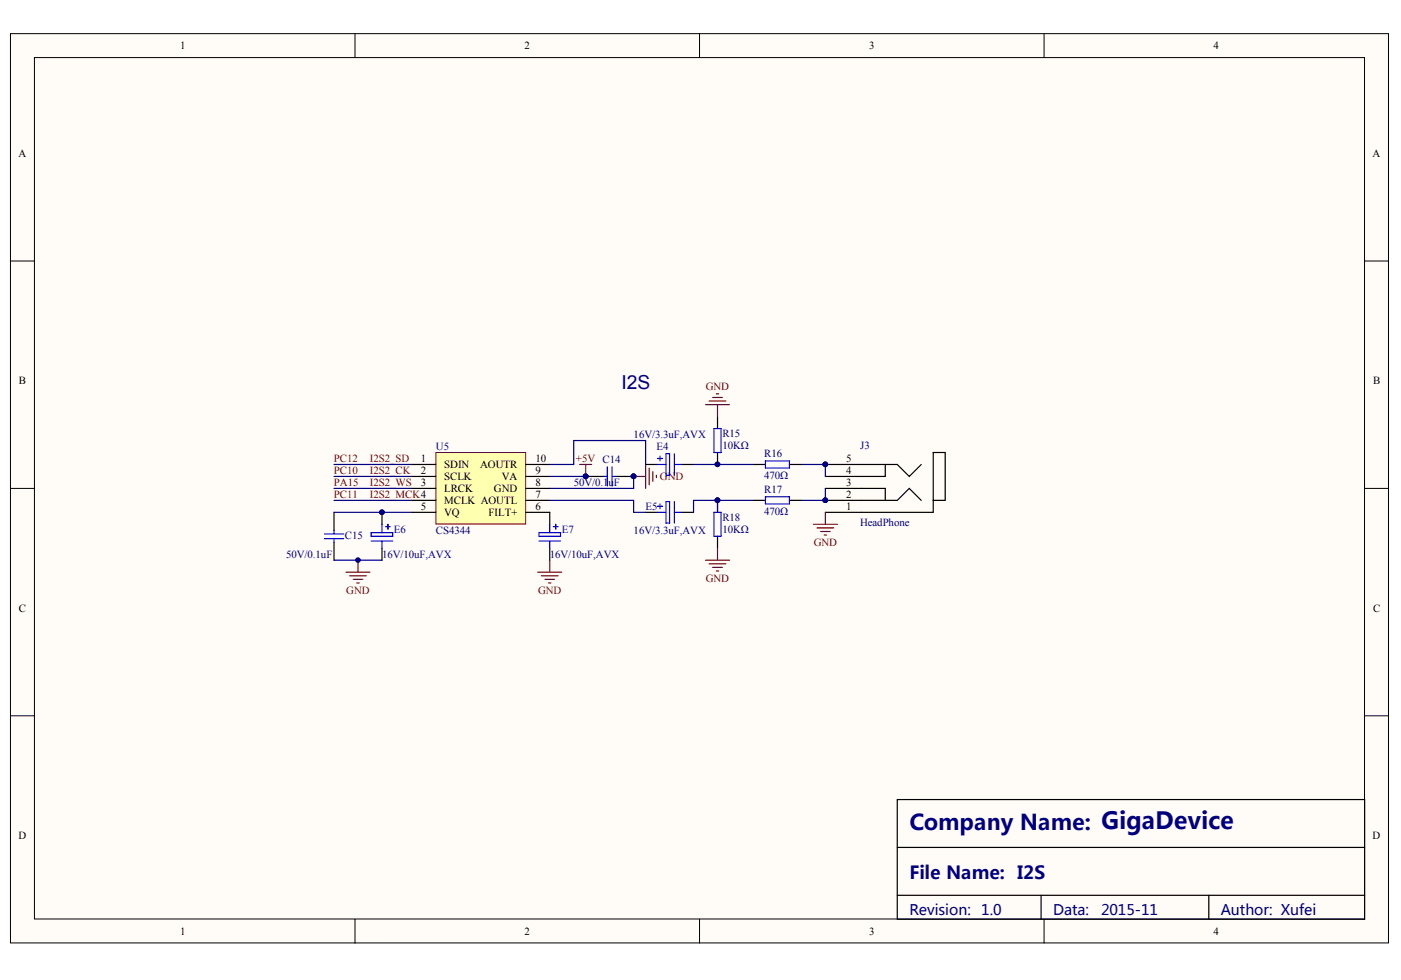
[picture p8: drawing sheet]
<svg xmlns="http://www.w3.org/2000/svg" width="289mm" height="202mm" viewBox="0 0 289 202" stroke-linecap="round" stroke-linejoin="round" font-family="sans-serif">
<defs><g id="words">
<text font-size="4.5" fill="#000080" x="187.5" y="171.1">Company Name: GigaDevice</text>
<text font-size="4" fill="#000080" x="128.2" y="80.2">I2S</text>
<text font-size="3.7" fill="#000080" x="187.5" y="181.2">File Name: I2S</text>
<g font-size="3" fill="#000080">
<text x="187.5" y="188.8">Revision:</text>
<text x="202.3" y="188.8">1.0</text>
<text x="217.2" y="188.8">Data:</text>
<text x="227.1" y="188.8">2015-11</text>
<text x="251.7" y="188.8">Author: Xufei</text>
</g>
<g font-size="2.2">
<text x="37.1" y="10.1">1</text>
<text x="108.2" y="10.1">2</text>
<text x="179.2" y="10.1">3</text>
<text x="250.3" y="10.1">4</text>
<text x="3.8" y="32.4">A</text>
<text x="283.1" y="32.4">A</text>
<text x="3.9" y="79.3">B</text>
<text x="283.2" y="79.3">B</text>
<text x="86.8" y="95.3">1</text>
<text x="110.4" y="95.3">10</text>
<text x="174.5" y="95.3">5</text>
<text x="86.8" y="97.8">2</text>
<text x="86.8" y="100.3">3</text>
<text x="91.6" y="96.5">SDIN</text>
<text x="91.6" y="99">SCLK</text>
<text x="91.6" y="101.5">LRCK</text>
<text x="99" y="96.5">AOUTR</text>
<text x="101.9" y="101.5">GND</text>
<text x="103.5" y="99">VA</text>
<text x="110.4" y="100.3">8</text>
<text x="110.4" y="97.8">9</text>
<text x="174.5" y="97.8">4</text>
<text x="174.5" y="100.3">3</text>
<text x="86.8" y="105.2">5</text>
<text x="91.6" y="104">MCLK AOUTL</text>
<text x="91.6" y="106.4">VQ</text>
<text x="100.8" y="106.4">FILT+</text>
<text x="110.4" y="105.2">6</text>
<text x="110.4" y="102.7">7</text>
<text x="174.5" y="102.7">2</text>
<text x="174.5" y="105.2">1</text>
<text x="3.9" y="126.2">C</text>
<text x="283.2" y="126.2">C</text>
<text x="3.8" y="173.1">D</text>
<text x="283.1" y="173.1">D</text>
<text x="37.1" y="192.8">1</text>
<text x="108.2" y="192.8">2</text>
<text x="179.2" y="192.8">3</text>
<text x="250.3" y="192.8">4</text>
</g>
<g font-size="2.2" fill="#800000">
<text x="145.5" y="80.5">GND</text>
<text x="68.9" y="95.3">PC12</text>
<text x="76.3" y="95.3">I2S2_SD</text>
<text x="118.8" y="95.3">+5V C14</text>
<text x="68.9" y="97.8">PC10</text>
<text x="68.9" y="100.3">PA15</text>
<text x="76.3" y="97.8">I2S2_CK</text>
<text x="76.3" y="100.3">I2S2_WS</text>
<text x="136.1" y="99">GND</text>
<text x="68.9" y="102.7">PC11</text>
<text x="76.3" y="102.7">I2S2_MCK4</text>
<text x="167.8" y="112.6">GND</text>
<text x="145.5" y="120">GND</text>
<text x="71.4" y="122.5">GND</text>
<text x="111" y="122.5">GND</text>
</g>
<g font-size="2.2" fill="#000080">
<text x="89.9" y="92.9">U5</text>
<text x="130.7" y="90.4">16V/3.3uF,AVX</text>
<text x="135.4" y="92.9">E4</text>
<text x="149" y="90.2">R15</text>
<text x="149" y="92.6">10KΩ</text>
<text x="157.6" y="94.3">R16</text>
<text x="177.4" y="92.6">J3</text>
<text x="118.3" y="100.3">50V/0.1uF</text>
<text x="157.6" y="98.8">470Ω</text>
<text x="157.6" y="101.8">R17</text>
<text x="133.1" y="105.2">E5</text>
<text x="149" y="107.4">R18</text>
<text x="157.6" y="106.2">470Ω</text>
<text x="71.1" y="111.1">C15</text>
<text x="81.2" y="109.9">E6</text>
<text x="89.9" y="110.1">CS4344</text>
<text x="115.9" y="109.9">E7</text>
<text x="130.7" y="110.1">16V/3.3uF,AVX</text>
<text x="149" y="109.9">10KΩ</text>
<text x="177.4" y="108.4">HeadPhone</text>
<text x="59" y="115.1">50V/0.1uF</text>
<text x="78.8" y="115.1">16V/10uF,AVX</text>
<text x="113.4" y="115.1">16V/10uF,AVX</text>
</g>
</g></defs>
<g fill="#fffcf8" stroke="#000" stroke-width=".21">
<path d="M2.2 6.9h284.1v187.6h-284.1z"/>
<path d="M7.1 11.9h274.3v177.7h-274.3z"/>
</g>
<path d="M73.2 6.9v5M144.3 6.9v5M215.3 6.9v5M2.2 53.8h4.9M281.4 53.8h5M2.2 100.7h4.9M281.4 100.7h5M2.2 147.6h4.9M281.4 147.6h5M73.2 189.6v4.9M144.3 189.6v4.9M215.3 189.6v4.9" fill="none" stroke="#000" stroke-width=".21"/>
<g fill="none" stroke="#000" stroke-width=".25">
<path d="M120.8 98.3h3.7M127 98.3h3.7M133.1 95.8h2.5M140.6 95.8h2.4M148 85.9v2.5M148 93.3v2.5M155.4 95.8h2.5M162.8 95.8h2.5M170.2 95.8h14.8l2.5 2.5 2.5-2.5M182.6 95.8v2.5h-12.4M192.5 93.3h2.4v9.9h-2.4zM68.9 105.7v3.7"/>
<path d="M68.9 111.9v3.7M78.8 105.7v2.4M78.8 113.1v2.5M113.4 105.7v2.4M113.4 113.1v2.5M133.1 105.7h2.5M140.6 105.7h2.4M148 103.2v2.5M148 110.6v2.5M155.4 103.2h2.5M162.8 103.2h2.5M170.2 103.2h14.8l2.5-2.5 2.5 2.5"/>
<path d="M170.2 100.7h12.4v2.5M192.5 103.2v2.5h-22.3M185 164.9h96.4v24.7h-96.4zM185 174.8h96.4M185 184.7h96.4M214.7 184.7v4.9M249.3 184.7v4.9"/>
</g>
<g fill="#000080" stroke="#000080" stroke-width=".21">
<circle cx="120.8" cy="98.2" r=".48"/>
<circle cx="130.7" cy="98.2" r=".48"/>
<circle cx="78.8" cy="105.7" r=".48"/>
<circle cx="73.8" cy="115.5" r=".48"/>
<circle cx="170.2" cy="95.8" r=".48"/>
<circle cx="170.2" cy="103.2" r=".48"/>
<circle cx="148" cy="103.2" r=".48"/>
<circle cx="148" cy="95.8" r=".48"/>
</g>
<g fill="none" stroke="#00f" stroke-width=".25">
<path d="M124.5 98.3h.7M125.2 96.3v3.9M126.2 98.3h.8M126.2 96.3v3.9M135.6 94.6h1M135.6 95.8h1.7M136.1 94.1v1M137.3 93.6h.8v4.4h-.8zM139.1 95.8h1.5M139.1 93.6v4.4M147.2 88.4h1.5v4.9h-1.5zM157.9 95.1h4.9v1.4h-4.9z"/>
<path d="M66.9 111.1h4M66.9 110.1h4M68.9 109.4v.7M68.9 111.1v.8M76.5 109.9h4.5v.7h-4.5zM76.5 111.6h4.5M78.8 108.1v1.8M78.8 111.6v1.5M79.5 108.6h1M80 108.1v1M111.1 111.6h4.5M111.1 109.9h4.5v.7h-4.5z"/>
<path d="M113.4 108.1v1.8M113.4 111.6v1.5M114.1 108.6h1M114.6 108.1v1M135.6 104.4h1M135.6 105.7h1.7M136.1 104v.9M137.3 103.5h.8v4.4h-.8zM139.1 103.5v4.4M139.1 105.7h1.5M147.2 105.7h1.5v4.9h-1.5zM157.9 102.5h4.9v1.5h-4.9z"/>
</g>
<g fill="none" stroke="#800000" stroke-width=".25">
<path d="M119.6 95.8h2.4M120.8 95.8v2.5M130.7 98.3h2.4M133.1 95.8v4.9M133.9 96.5v3.5M134.6 97.3v2M135.4 98v.5M145.5 83.5h4.9M146.2 82.7h3.5M147 82h2M147.7 81.2h.5M148 83.5v2.4"/>
<path d="M71.4 118h4.9M72.1 118.8h3.5M72.8 119.5h2M73.8 115.6v2.4M110.9 118h4.9M111.6 118.8h3.5M112.4 119.5h2M113.4 115.6v2.4M145.5 115.6h4.9M146.2 116.3h3.5M147 117h2M147.7 117.8h.5"/>
<path d="M148 113.1v2.5M167.7 108.1h5M168.5 108.9h3.4M169.2 109.6h2M170 110.4h.5M170.2 105.7v2.4M73.6 120.2h.5M113.1 120.2h.5"/>
</g>
<path d="M68.9 95.8h16.1M68.9 98.3h16.1M130.7 98.3v2.4h-17.3M143 95.8h12.4M165.3 95.8h4.9v2.5M68.9 105.7h16.1M68.9 115.6h9.9M68.9 100.7h16.1M68.9 103.2h16.1M155.4 103.2h-12.4v2.5M170.2 100.7v2.5h-4.9" fill="none" stroke="#000080" stroke-width=".25"/>
<path d="M89.9 93.3h18.5v14.8h-18.5z" fill="#ffffb0" stroke="#800000" stroke-width=".21"/>
<path d="M85 95.8h4.9M85 98.3h4.9M108.4 95.8h5M108.4 98.3h5M85 100.7h4.9M85 103.2h4.9M85 105.7h4.9M108.4 100.7h5M108.4 103.2h5M108.4 105.7h5" fill="none" stroke="#000" stroke-width=".25"/>
<path d="M113.4 95.8h4.9v-4.9h14.8v4.9M113.4 98.3h7.4M113.4 103.2h17.3v2.5h2.4M148 103.2v2.5" fill="none" stroke="#000080" stroke-width=".25"/>
<g fill="#000080" stroke="#000080" stroke-width=".21">
<circle cx="148" cy="103.2" r=".48"/>
<circle cx="120.8" cy="98.2" r=".48"/>
</g>
<use href="#words"/>
</svg>
